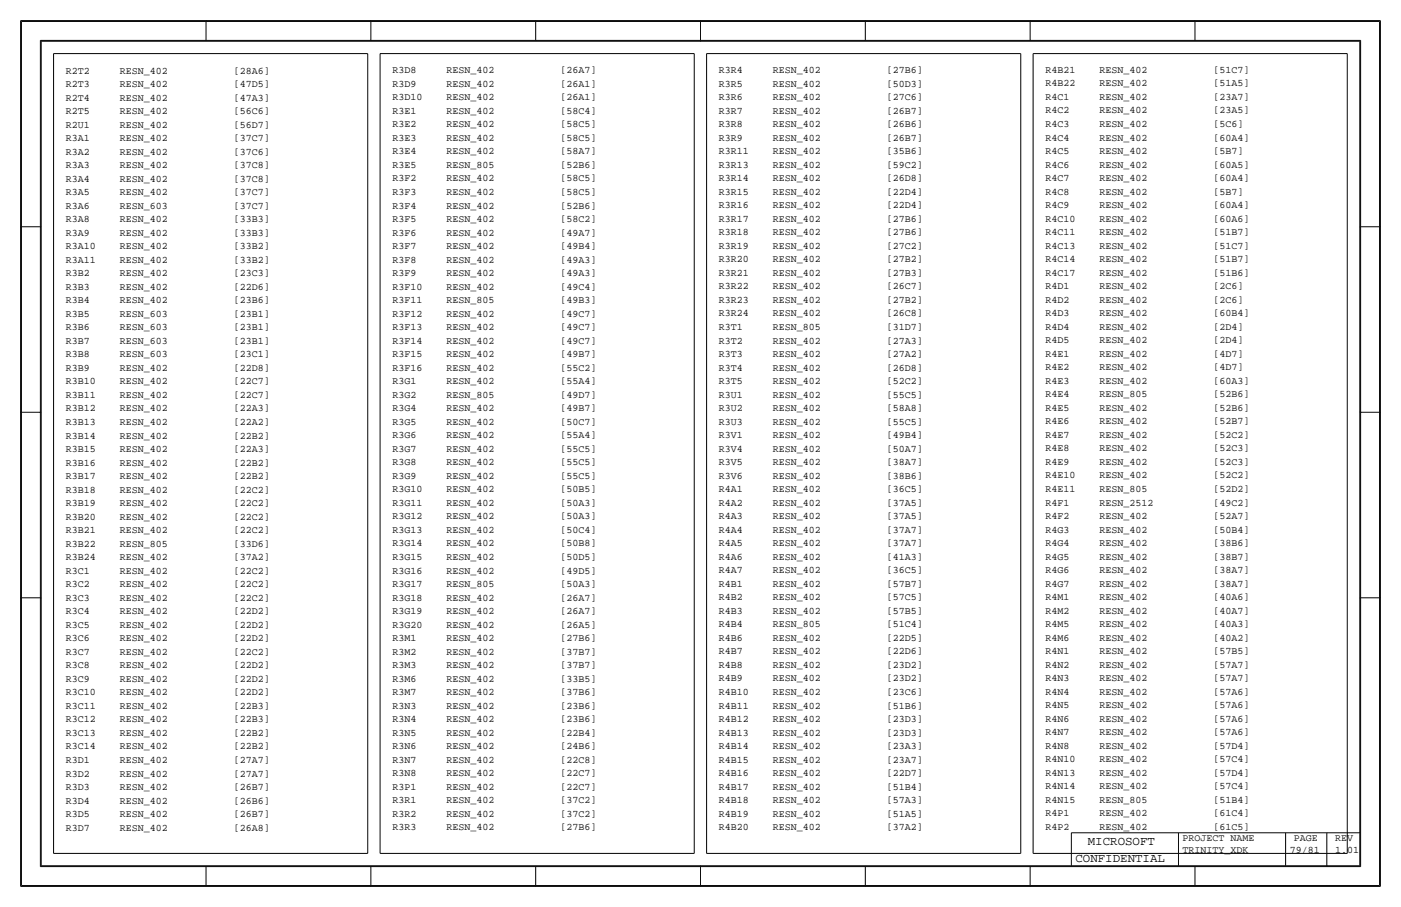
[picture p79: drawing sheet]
<svg xmlns="http://www.w3.org/2000/svg" width="432mm" height="279mm" viewBox="0 0 432 279" stroke-linecap="round" stroke-linejoin="round" font-family="sans-serif">
<defs><g id="words">
<g font-size="3.8">
<text x="335.3" y="260.3">MICROSOFT</text>
<text x="331.5" y="265.4">CONFIDENTIAL</text>
</g>
<g font-size="3.1">
<text x="20.3" y="22.6">R2T2</text>
<text x="37" y="22.6">RESN_402</text>
<text x="72.1" y="22.6">[28A6]</text>
<text x="121" y="22.6">R3D8</text>
<text x="137.6" y="22.6">RESN_402</text>
<text x="172.7" y="22.6">[26A7]</text>
<text x="221.6" y="22.5">R3R4</text>
<text x="238.2" y="22.5">RESN_402</text>
<text x="273.4" y="22.5">[27B6]</text>
<text x="322.2" y="22.5">R4B21</text>
<text x="338.9" y="22.5">RESN_402</text>
<text x="374" y="22.5">[51C7]</text>
<text x="20.3" y="26.8">R2T3</text>
<text x="37" y="26.8">RESN_402</text>
<text x="72.1" y="26.8">[47D5]</text>
<text x="121" y="26.8">R3D9</text>
<text x="137.6" y="26.8">RESN_402</text>
<text x="172.7" y="26.8">[26A1]</text>
<text x="221.6" y="26.7">R3R5</text>
<text x="238.2" y="26.7">RESN_402</text>
<text x="273.4" y="26.7">[50D3]</text>
<text x="322.2" y="26.6">R4B22</text>
<text x="338.9" y="26.6">RESN_402</text>
<text x="374" y="26.6">[51A5]</text>
<text x="20.3" y="35.1">R2T5</text>
<text x="20.3" y="31">R2T4</text>
<text x="37" y="35.1">RESN_402</text>
<text x="37" y="31">RESN_402</text>
<text x="72.1" y="35.1">[56C6]</text>
<text x="72.1" y="31">[47A3]</text>
<text x="121" y="35.1">R3E1</text>
<text x="121" y="30.9">R3D10</text>
<text x="137.6" y="35.1">RESN_402</text>
<text x="137.6" y="30.9">RESN_402</text>
<text x="172.7" y="35.1">[58C4]</text>
<text x="172.7" y="30.9">[26A1]</text>
<text x="221.6" y="35">R3R7</text>
<text x="221.6" y="30.9">R3R6</text>
<text x="238.2" y="35">RESN_402</text>
<text x="238.2" y="30.9">RESN_402</text>
<text x="273.4" y="35">[26B7]</text>
<text x="273.4" y="30.9">[27C6]</text>
<text x="322.2" y="35">R4C2</text>
<text x="322.2" y="30.8">R4C1</text>
<text x="338.9" y="35">RESN_402</text>
<text x="338.9" y="30.8">RESN_402</text>
<text x="374" y="35">[23A5]</text>
<text x="374" y="30.8">[23A7]</text>
<text x="20.3" y="39.3">R2U1</text>
<text x="37" y="39.3">RESN_402</text>
<text x="72.1" y="39.3">[56D7]</text>
<text x="121" y="39.2">R3E2</text>
<text x="137.6" y="39.2">RESN_402</text>
<text x="172.7" y="39.2">[58C5]</text>
<text x="221.6" y="39.2">R3R8</text>
<text x="238.2" y="39.2">RESN_402</text>
<text x="273.4" y="39.2">[26B6]</text>
<text x="322.2" y="39.1">R4C3</text>
<text x="338.9" y="39.1">RESN_402</text>
<text x="374" y="39.1">[5C6]</text>
<text x="20.3" y="47.6">R3A2</text>
<text x="20.3" y="43.5">R3A1</text>
<text x="37" y="47.6">RESN_402</text>
<text x="37" y="43.5">RESN_402</text>
<text x="72.1" y="47.6">[37C6]</text>
<text x="72.1" y="43.5">[37C7]</text>
<text x="121" y="47.6">R3E4</text>
<text x="121" y="43.4">R3E3</text>
<text x="137.6" y="47.6">RESN_402</text>
<text x="137.6" y="43.4">RESN_402</text>
<text x="172.7" y="47.6">[58A7]</text>
<text x="172.7" y="43.4">[58C5]</text>
<text x="221.6" y="47.5">R3R11</text>
<text x="221.6" y="43.3">R3R9</text>
<text x="238.2" y="47.5">RESN_402</text>
<text x="238.2" y="43.3">RESN_402</text>
<text x="273.4" y="47.5">[35B6]</text>
<text x="273.4" y="43.3">[26B7]</text>
<text x="322.2" y="47.5">R4C5</text>
<text x="322.2" y="43.3">R4C4</text>
<text x="338.9" y="47.5">RESN_402</text>
<text x="338.9" y="43.3">RESN_402</text>
<text x="374" y="47.5">[5B7]</text>
<text x="374" y="43.3">[60A4]</text>
<text x="20.3" y="51.8">R3A3</text>
<text x="37" y="51.8">RESN_402</text>
<text x="72.1" y="51.8">[37C8]</text>
<text x="121" y="51.7">R3E5</text>
<text x="137.6" y="51.7">RESN_805</text>
<text x="172.7" y="51.7">[52B6]</text>
<text x="221.6" y="51.7">R3R13</text>
<text x="238.2" y="51.7">RESN_402</text>
<text x="273.4" y="51.7">[59C2]</text>
<text x="322.2" y="51.6">R4C6</text>
<text x="338.9" y="51.6">RESN_402</text>
<text x="374" y="51.6">[60A5]</text>
<text x="20.3" y="56">R3A4</text>
<text x="37" y="56">RESN_402</text>
<text x="72.1" y="56">[37C8]</text>
<text x="121" y="55.9">R3F2</text>
<text x="137.6" y="55.9">RESN_402</text>
<text x="172.7" y="55.9">[58C5]</text>
<text x="221.6" y="55.8">R3R14</text>
<text x="238.2" y="55.8">RESN_402</text>
<text x="273.4" y="55.8">[26D8]</text>
<text x="322.2" y="59.9">R4C8</text>
<text x="322.2" y="55.8">R4C7</text>
<text x="338.9" y="59.9">RESN_402</text>
<text x="338.9" y="55.8">RESN_402</text>
<text x="374" y="59.9">[5B7]</text>
<text x="374" y="55.8">[60A4]</text>
<text x="20.3" y="64.3">R3A6</text>
<text x="20.3" y="60.1">R3A5</text>
<text x="37" y="64.3">RESN_603</text>
<text x="37" y="60.1">RESN_402</text>
<text x="72.1" y="64.3">[37C7]</text>
<text x="72.1" y="60.1">[37C7]</text>
<text x="121" y="64.2">R3F4</text>
<text x="121" y="60.1">R3F3</text>
<text x="137.6" y="64.2">RESN_402</text>
<text x="137.6" y="60.1">RESN_402</text>
<text x="172.7" y="64.2">[52B6]</text>
<text x="172.7" y="60.1">[58C5]</text>
<text x="221.6" y="64.2">R3R16</text>
<text x="221.6" y="60">R3R15</text>
<text x="238.2" y="64.2">RESN_402</text>
<text x="238.2" y="60">RESN_402</text>
<text x="273.4" y="64.2">[22D4]</text>
<text x="273.4" y="60">[22D4]</text>
<text x="322.2" y="64.1">R4C9</text>
<text x="338.9" y="64.1">RESN_402</text>
<text x="374" y="64.1">[60A4]</text>
<text x="20.3" y="68.5">R3A8</text>
<text x="37" y="68.5">RESN_402</text>
<text x="72.1" y="68.5">[33B3]</text>
<text x="121" y="68.4">R3F5</text>
<text x="137.6" y="68.4">RESN_402</text>
<text x="172.7" y="68.4">[58C2]</text>
<text x="221.6" y="68.3">R3R17</text>
<text x="238.2" y="68.3">RESN_402</text>
<text x="273.4" y="68.3">[27B6]</text>
<text x="322.2" y="68.3">R4C10</text>
<text x="338.9" y="68.3">RESN_402</text>
<text x="374" y="68.3">[60A6]</text>
<text x="20.3" y="76.8">R3A10</text>
<text x="20.3" y="72.6">R3A9</text>
<text x="37" y="76.8">RESN_402</text>
<text x="37" y="72.6">RESN_402</text>
<text x="72.1" y="76.8">[33B2]</text>
<text x="72.1" y="72.6">[33B3]</text>
<text x="121" y="76.7">R3F7</text>
<text x="121" y="72.6">R3F6</text>
<text x="137.6" y="76.7">RESN_402</text>
<text x="137.6" y="72.6">RESN_402</text>
<text x="172.7" y="76.7">[49B4]</text>
<text x="172.7" y="72.6">[49A7]</text>
<text x="221.6" y="76.7">R3R19</text>
<text x="221.6" y="72.5">R3R18</text>
<text x="238.2" y="76.7">RESN_402</text>
<text x="238.2" y="72.5">RESN_402</text>
<text x="273.4" y="76.7">[27C2]</text>
<text x="273.4" y="72.5">[27B6]</text>
<text x="322.2" y="76.6">R4C13</text>
<text x="322.2" y="72.4">R4C11</text>
<text x="338.9" y="76.6">RESN_402</text>
<text x="338.9" y="72.4">RESN_402</text>
<text x="374" y="76.6">[51C7]</text>
<text x="374" y="72.4">[51B7]</text>
<text x="20.3" y="81">R3A11</text>
<text x="37" y="81">RESN_402</text>
<text x="72.1" y="81">[33B2]</text>
<text x="121" y="80.9">R3F8</text>
<text x="137.6" y="80.9">RESN_402</text>
<text x="172.7" y="80.9">[49A3]</text>
<text x="221.6" y="80.8">R3R20</text>
<text x="238.2" y="80.8">RESN_402</text>
<text x="273.4" y="80.8">[27B2]</text>
<text x="322.2" y="80.8">R4C14</text>
<text x="338.9" y="80.8">RESN_402</text>
<text x="374" y="80.8">[51B7]</text>
<text x="20.3" y="89.3">R3B3</text>
<text x="20.3" y="85.1">R3B2</text>
<text x="37" y="89.3">RESN_402</text>
<text x="37" y="85.1">RESN_402</text>
<text x="72.1" y="89.3">[22D6]</text>
<text x="72.1" y="85.1">[23C3]</text>
<text x="121" y="89.2">R3F10</text>
<text x="121" y="85.1">R3F9</text>
<text x="137.6" y="89.2">RESN_402</text>
<text x="137.6" y="85.1">RESN_402</text>
<text x="172.7" y="89.2">[49C4]</text>
<text x="172.7" y="85.1">[49A3]</text>
<text x="221.6" y="89.2">R3R22</text>
<text x="221.6" y="85">R3R21</text>
<text x="238.2" y="89.2">RESN_402</text>
<text x="238.2" y="85">RESN_402</text>
<text x="273.4" y="89.2">[26C7]</text>
<text x="273.4" y="85">[27B3]</text>
<text x="322.2" y="89.1">R4D1</text>
<text x="322.2" y="84.9">R4C17</text>
<text x="338.9" y="89.1">RESN_402</text>
<text x="338.9" y="84.9">RESN_402</text>
<text x="374" y="89.1">[2C6]</text>
<text x="374" y="84.9">[51B6]</text>
<text x="20.3" y="93.4">R3B4</text>
<text x="37" y="93.4">RESN_402</text>
<text x="72.1" y="93.4">[23B6]</text>
<text x="121" y="93.4">R3F11</text>
<text x="137.6" y="93.4">RESN_805</text>
<text x="172.7" y="93.4">[49B3]</text>
<text x="221.6" y="93.3">R3R23</text>
<text x="238.2" y="93.3">RESN_402</text>
<text x="273.4" y="93.3">[27B2]</text>
<text x="322.2" y="93.3">R4D2</text>
<text x="338.9" y="93.3">RESN_402</text>
<text x="374" y="93.3">[2C6]</text>
<text x="20.3" y="101.8">R3B6</text>
<text x="20.3" y="97.6">R3B5</text>
<text x="37" y="101.8">RESN_603</text>
<text x="37" y="97.6">RESN_603</text>
<text x="72.1" y="101.8">[23B1]</text>
<text x="72.1" y="97.6">[23B1]</text>
<text x="121" y="101.7">R3F13</text>
<text x="121" y="97.5">R3F12</text>
<text x="137.6" y="101.7">RESN_402</text>
<text x="137.6" y="97.5">RESN_402</text>
<text x="172.7" y="101.7">[49C7]</text>
<text x="172.7" y="97.5">[49C7]</text>
<text x="221.6" y="101.7">R3T1</text>
<text x="221.6" y="97.5">R3R24</text>
<text x="238.2" y="101.7">RESN_805</text>
<text x="238.2" y="97.5">RESN_402</text>
<text x="273.4" y="101.7">[31D7]</text>
<text x="273.4" y="97.5">[26C8]</text>
<text x="322.2" y="101.6">R4D4</text>
<text x="322.2" y="97.4">R4D3</text>
<text x="338.9" y="101.6">RESN_402</text>
<text x="338.9" y="97.4">RESN_402</text>
<text x="374" y="101.6">[2D4]</text>
<text x="374" y="97.4">[60B4]</text>
<text x="20.3" y="105.9">R3B7</text>
<text x="37" y="105.9">RESN_603</text>
<text x="72.1" y="105.9">[23B1]</text>
<text x="121" y="105.9">R3F14</text>
<text x="137.6" y="105.9">RESN_402</text>
<text x="172.7" y="105.9">[49C7]</text>
<text x="221.6" y="105.8">R3T2</text>
<text x="238.2" y="105.8">RESN_402</text>
<text x="273.4" y="105.8">[27A3]</text>
<text x="322.2" y="105.8">R4D5</text>
<text x="338.9" y="105.8">RESN_402</text>
<text x="374" y="105.8">[2D4]</text>
<text x="20.3" y="110.1">R3B8</text>
<text x="37" y="110.1">RESN_603</text>
<text x="72.1" y="110.1">[23C1]</text>
<text x="121" y="110">R3F15</text>
<text x="137.6" y="110">RESN_402</text>
<text x="172.7" y="110">[49B7]</text>
<text x="221.6" y="110">R3T3</text>
<text x="238.2" y="110">RESN_402</text>
<text x="273.4" y="110">[27A2]</text>
<text x="322.2" y="109.9">R4E1</text>
<text x="338.9" y="109.9">RESN_402</text>
<text x="374" y="109.9">[4D7]</text>
<text x="20.3" y="118.4">R3B10</text>
<text x="20.3" y="114.3">R3B9</text>
<text x="37" y="118.4">RESN_402</text>
<text x="37" y="114.3">RESN_402</text>
<text x="72.1" y="118.4">[22C7]</text>
<text x="72.1" y="114.3">[22D8]</text>
<text x="121" y="118.4">R3G1</text>
<text x="121" y="114.2">R3F16</text>
<text x="137.6" y="118.4">RESN_402</text>
<text x="137.6" y="114.2">RESN_402</text>
<text x="172.7" y="118.4">[55A4]</text>
<text x="172.7" y="114.2">[55C2]</text>
<text x="221.6" y="118.3">R3T5</text>
<text x="221.6" y="114.1">R3T4</text>
<text x="238.2" y="118.3">RESN_402</text>
<text x="238.2" y="114.1">RESN_402</text>
<text x="273.4" y="118.3">[52C2]</text>
<text x="273.4" y="114.1">[26D8]</text>
<text x="322.2" y="118.2">R4E3</text>
<text x="322.2" y="114.1">R4E2</text>
<text x="338.9" y="118.2">RESN_402</text>
<text x="338.9" y="114.1">RESN_402</text>
<text x="374" y="118.2">[60A3]</text>
<text x="374" y="114.1">[4D7]</text>
<text x="20.3" y="122.6">R3B11</text>
<text x="37" y="122.6">RESN_402</text>
<text x="72.1" y="122.6">[22C7]</text>
<text x="121" y="122.5">R3G2</text>
<text x="137.6" y="122.5">RESN_805</text>
<text x="172.7" y="122.5">[49D7]</text>
<text x="221.6" y="122.5">R3U1</text>
<text x="238.2" y="122.5">RESN_402</text>
<text x="273.4" y="122.5">[55C5]</text>
<text x="322.2" y="122.4">R4E4</text>
<text x="338.9" y="122.4">RESN_805</text>
<text x="374" y="122.4">[52B6]</text>
<text x="20.3" y="130.9">R3B13</text>
<text x="20.3" y="126.8">R3B12</text>
<text x="37" y="130.9">RESN_402</text>
<text x="37" y="126.8">RESN_402</text>
<text x="72.1" y="130.9">[22A2]</text>
<text x="72.1" y="126.8">[22A3]</text>
<text x="121" y="130.9">R3G5</text>
<text x="121" y="126.7">R3G4</text>
<text x="137.6" y="130.9">RESN_402</text>
<text x="137.6" y="126.7">RESN_402</text>
<text x="172.7" y="130.9">[50C7]</text>
<text x="172.7" y="126.7">[49B7]</text>
<text x="221.6" y="130.8">R3U3</text>
<text x="221.6" y="126.6">R3U2</text>
<text x="238.2" y="130.8">RESN_402</text>
<text x="238.2" y="126.6">RESN_402</text>
<text x="273.4" y="130.8">[55C5]</text>
<text x="273.4" y="126.6">[58A8]</text>
<text x="322.2" y="130.7">R4E6</text>
<text x="322.2" y="126.6">R4E5</text>
<text x="338.9" y="130.7">RESN_402</text>
<text x="338.9" y="126.6">RESN_402</text>
<text x="374" y="130.7">[52B7]</text>
<text x="374" y="126.6">[52B6]</text>
<text x="20.3" y="135.1">R3B14</text>
<text x="37" y="135.1">RESN_402</text>
<text x="72.1" y="135.1">[22B2]</text>
<text x="121" y="135">R3G6</text>
<text x="137.6" y="135">RESN_402</text>
<text x="172.7" y="135">[55A4]</text>
<text x="221.6" y="135">R3V1</text>
<text x="238.2" y="135">RESN_402</text>
<text x="273.4" y="135">[49B4]</text>
<text x="322.2" y="134.9">R4E7</text>
<text x="338.9" y="134.9">RESN_402</text>
<text x="374" y="134.9">[52C2]</text>
<text x="20.3" y="143.4">R3B16</text>
<text x="20.3" y="139.3">R3B15</text>
<text x="37" y="143.4">RESN_402</text>
<text x="37" y="139.3">RESN_402</text>
<text x="72.1" y="143.4">[22B2]</text>
<text x="72.1" y="139.3">[22A3]</text>
<text x="121" y="143.4">R3G8</text>
<text x="121" y="139.2">R3G7</text>
<text x="137.6" y="143.4">RESN_402</text>
<text x="137.6" y="139.2">RESN_402</text>
<text x="172.7" y="143.4">[55C5]</text>
<text x="172.7" y="139.2">[55C5]</text>
<text x="221.6" y="143.3">R3V5</text>
<text x="221.6" y="139.1">R3V4</text>
<text x="238.2" y="143.3">RESN_402</text>
<text x="238.2" y="139.1">RESN_402</text>
<text x="273.4" y="143.3">[38A7]</text>
<text x="273.4" y="139.1">[50A7]</text>
<text x="322.2" y="143.2">R4E9</text>
<text x="322.2" y="139.1">R4E8</text>
<text x="338.9" y="143.2">RESN_402</text>
<text x="338.9" y="139.1">RESN_402</text>
<text x="374" y="143.2">[52C3]</text>
<text x="374" y="139.1">[52C3]</text>
<text x="20.3" y="147.6">R3B17</text>
<text x="37" y="147.6">RESN_402</text>
<text x="72.1" y="147.6">[22B2]</text>
<text x="121" y="147.5">R3G9</text>
<text x="137.6" y="147.5">RESN_402</text>
<text x="172.7" y="147.5">[55C5]</text>
<text x="221.6" y="147.5">R3V6</text>
<text x="238.2" y="147.5">RESN_402</text>
<text x="273.4" y="147.5">[38B6]</text>
<text x="322.2" y="147.4">R4E10</text>
<text x="338.9" y="147.4">RESN_402</text>
<text x="374" y="147.4">[52C2]</text>
<text x="20.3" y="155.9">R3B19</text>
<text x="20.3" y="151.7">R3B18</text>
<text x="37" y="155.9">RESN_402</text>
<text x="37" y="151.7">RESN_402</text>
<text x="72.1" y="155.9">[22C2]</text>
<text x="72.1" y="151.7">[22C2]</text>
<text x="121" y="155.9">R3G11</text>
<text x="121" y="151.7">R3G10</text>
<text x="137.6" y="155.9">RESN_402</text>
<text x="137.6" y="151.7">RESN_402</text>
<text x="172.7" y="155.9">[50A3]</text>
<text x="172.7" y="151.7">[50B5]</text>
<text x="221.6" y="155.8">R4A2</text>
<text x="221.6" y="151.6">R4A1</text>
<text x="238.2" y="155.8">RESN_402</text>
<text x="238.2" y="151.6">RESN_402</text>
<text x="273.4" y="155.8">[37A5]</text>
<text x="273.4" y="151.6">[36C5]</text>
<text x="322.2" y="155.7">R4F1</text>
<text x="322.2" y="151.6">R4E11</text>
<text x="338.9" y="155.7">RESN_2512</text>
<text x="338.9" y="151.6">RESN_805</text>
<text x="374" y="155.7">[49C2]</text>
<text x="374" y="151.6">[52D2]</text>
<text x="20.3" y="160.1">R3B20</text>
<text x="37" y="160.1">RESN_402</text>
<text x="72.1" y="160.1">[22C2]</text>
<text x="121" y="160">R3G12</text>
<text x="137.6" y="160">RESN_402</text>
<text x="172.7" y="160">[50A3]</text>
<text x="221.6" y="160">R4A3</text>
<text x="238.2" y="160">RESN_402</text>
<text x="273.4" y="160">[37A5]</text>
<text x="322.2" y="159.9">R4F2</text>
<text x="338.9" y="159.9">RESN_402</text>
<text x="374" y="159.9">[52A7]</text>
<text x="20.3" y="164.2">R3B21</text>
<text x="37" y="164.2">RESN_402</text>
<text x="72.1" y="164.2">[22C2]</text>
<text x="121" y="164.2">R3G13</text>
<text x="137.6" y="164.2">RESN_402</text>
<text x="172.7" y="164.2">[50C4]</text>
<text x="221.6" y="164.1">R4A4</text>
<text x="238.2" y="164.1">RESN_402</text>
<text x="273.4" y="164.1">[37A7]</text>
<text x="322.2" y="164.1">R4G3</text>
<text x="338.9" y="164.1">RESN_402</text>
<text x="374" y="164.1">[50B4]</text>
<text x="20.3" y="172.6">R3B24</text>
<text x="20.3" y="168.4">R3B22</text>
<text x="37" y="172.6">RESN_402</text>
<text x="37" y="168.4">RESN_805</text>
<text x="72.1" y="172.6">[37A2]</text>
<text x="72.1" y="168.4">[33D6]</text>
<text x="121" y="172.5">R3G15</text>
<text x="121" y="168.3">R3G14</text>
<text x="137.6" y="172.5">RESN_402</text>
<text x="137.6" y="168.3">RESN_402</text>
<text x="172.7" y="172.5">[50D5]</text>
<text x="172.7" y="168.3">[50B8]</text>
<text x="221.6" y="172.4">R4A6</text>
<text x="221.6" y="168.3">R4A5</text>
<text x="238.2" y="172.4">RESN_402</text>
<text x="238.2" y="168.3">RESN_402</text>
<text x="273.4" y="172.4">[41A3]</text>
<text x="273.4" y="168.3">[37A7]</text>
<text x="322.2" y="172.4">R4G5</text>
<text x="322.2" y="168.2">R4G4</text>
<text x="338.9" y="172.4">RESN_402</text>
<text x="338.9" y="168.2">RESN_402</text>
<text x="374" y="172.4">[38B7]</text>
<text x="374" y="168.2">[38B6]</text>
<text x="20.3" y="176.7">R3C1</text>
<text x="37" y="176.7">RESN_402</text>
<text x="72.1" y="176.7">[22C2]</text>
<text x="121" y="176.7">R3G16</text>
<text x="137.6" y="176.7">RESN_402</text>
<text x="172.7" y="176.7">[49D5]</text>
<text x="221.6" y="176.6">R4A7</text>
<text x="238.2" y="176.6">RESN_402</text>
<text x="273.4" y="176.6">[36C5]</text>
<text x="322.2" y="176.6">R4G6</text>
<text x="338.9" y="176.6">RESN_402</text>
<text x="374" y="176.6">[38A7]</text>
<text x="20.3" y="185.1">R3C3</text>
<text x="20.3" y="180.9">R3C2</text>
<text x="37" y="185.1">RESN_402</text>
<text x="37" y="180.9">RESN_402</text>
<text x="72.1" y="185.1">[22C2]</text>
<text x="72.1" y="180.9">[22C2]</text>
<text x="121" y="185">R3G18</text>
<text x="121" y="180.8">R3G17</text>
<text x="137.6" y="185">RESN_402</text>
<text x="137.6" y="180.8">RESN_805</text>
<text x="172.7" y="185">[26A7]</text>
<text x="172.7" y="180.8">[50A3]</text>
<text x="221.6" y="184.9">R4B2</text>
<text x="221.6" y="180.8">R4B1</text>
<text x="238.2" y="184.9">RESN_402</text>
<text x="238.2" y="180.8">RESN_402</text>
<text x="273.4" y="184.9">[57C5]</text>
<text x="273.4" y="180.8">[57B7]</text>
<text x="322.2" y="184.9">R4M1</text>
<text x="322.2" y="180.7">R4G7</text>
<text x="338.9" y="184.9">RESN_402</text>
<text x="338.9" y="180.7">RESN_402</text>
<text x="374" y="184.9">[40A6]</text>
<text x="374" y="180.7">[38A7]</text>
<text x="20.3" y="189.2">R3C4</text>
<text x="37" y="189.2">RESN_402</text>
<text x="72.1" y="189.2">[22D2]</text>
<text x="121" y="189.2">R3G19</text>
<text x="137.6" y="189.2">RESN_402</text>
<text x="172.7" y="189.2">[26A7]</text>
<text x="221.6" y="189.1">R4B3</text>
<text x="238.2" y="189.1">RESN_402</text>
<text x="273.4" y="189.1">[57B5]</text>
<text x="322.2" y="189">R4M2</text>
<text x="338.9" y="189">RESN_402</text>
<text x="374" y="189">[40A7]</text>
<text x="20.3" y="197.6">R3C6</text>
<text x="20.3" y="193.4">R3C5</text>
<text x="37" y="197.6">RESN_402</text>
<text x="37" y="193.4">RESN_402</text>
<text x="72.1" y="197.6">[22D2]</text>
<text x="72.1" y="193.4">[22D2]</text>
<text x="121" y="197.5">R3M1</text>
<text x="121" y="193.3">R3G20</text>
<text x="137.6" y="197.5">RESN_402</text>
<text x="137.6" y="193.3">RESN_402</text>
<text x="172.7" y="197.5">[27B6]</text>
<text x="172.7" y="193.3">[26A5]</text>
<text x="221.6" y="197.4">R4B6</text>
<text x="221.6" y="193.3">R4B4</text>
<text x="238.2" y="197.4">RESN_402</text>
<text x="238.2" y="193.3">RESN_805</text>
<text x="273.4" y="197.4">[22D5]</text>
<text x="273.4" y="193.3">[51C4]</text>
<text x="322.2" y="197.4">R4M6</text>
<text x="322.2" y="193.2">R4M5</text>
<text x="338.9" y="197.4">RESN_402</text>
<text x="338.9" y="193.2">RESN_402</text>
<text x="374" y="197.4">[40A2]</text>
<text x="374" y="193.2">[40A3]</text>
<text x="20.3" y="201.7">R3C7</text>
<text x="37" y="201.7">RESN_402</text>
<text x="72.1" y="201.7">[22C2]</text>
<text x="121" y="201.7">R3M2</text>
<text x="137.6" y="201.7">RESN_402</text>
<text x="172.7" y="201.7">[37B7]</text>
<text x="221.6" y="201.6">R4B7</text>
<text x="238.2" y="201.6">RESN_402</text>
<text x="273.4" y="201.6">[22D6]</text>
<text x="322.2" y="201.5">R4N1</text>
<text x="338.9" y="201.5">RESN_402</text>
<text x="374" y="201.5">[57B5]</text>
<text x="20.3" y="205.9">R3C8</text>
<text x="37" y="205.9">RESN_402</text>
<text x="72.1" y="205.9">[22D2]</text>
<text x="121" y="210">R3M6</text>
<text x="121" y="205.8">R3M3</text>
<text x="137.6" y="210">RESN_402</text>
<text x="137.6" y="205.8">RESN_402</text>
<text x="172.7" y="210">[33B5]</text>
<text x="172.7" y="205.8">[37B7]</text>
<text x="221.6" y="209.9">R4B9</text>
<text x="221.6" y="205.8">R4B8</text>
<text x="238.2" y="209.9">RESN_402</text>
<text x="238.2" y="205.8">RESN_402</text>
<text x="273.4" y="209.9">[23D2]</text>
<text x="273.4" y="205.8">[23D2]</text>
<text x="322.2" y="209.9">R4N3</text>
<text x="322.2" y="205.7">R4N2</text>
<text x="338.9" y="209.9">RESN_402</text>
<text x="338.9" y="205.7">RESN_402</text>
<text x="374" y="209.9">[57A7]</text>
<text x="374" y="205.7">[57A7]</text>
<text x="20.3" y="214.2">R3C10</text>
<text x="20.3" y="210.1">R3C9</text>
<text x="37" y="214.2">RESN_402</text>
<text x="37" y="210.1">RESN_402</text>
<text x="72.1" y="214.2">[22D2]</text>
<text x="72.1" y="210.1">[22D2]</text>
<text x="121" y="214.2">R3M7</text>
<text x="137.6" y="214.2">RESN_402</text>
<text x="172.7" y="214.2">[37B6]</text>
<text x="221.6" y="214.1">R4B10</text>
<text x="238.2" y="214.1">RESN_402</text>
<text x="273.4" y="214.1">[23C6]</text>
<text x="322.2" y="214">R4N4</text>
<text x="338.9" y="214">RESN_402</text>
<text x="374" y="214">[57A6]</text>
<text x="20.3" y="218.4">R3C11</text>
<text x="37" y="218.4">RESN_402</text>
<text x="72.1" y="218.4">[22B3]</text>
<text x="121" y="218.3">R3N3</text>
<text x="137.6" y="218.3">RESN_402</text>
<text x="172.7" y="218.3">[23B6]</text>
<text x="221.6" y="218.3">R4B11</text>
<text x="238.2" y="218.3">RESN_402</text>
<text x="273.4" y="218.3">[51B6]</text>
<text x="322.2" y="218.2">R4N5</text>
<text x="338.9" y="218.2">RESN_402</text>
<text x="374" y="218.2">[57A6]</text>
<text x="20.3" y="226.7">R3C13</text>
<text x="20.3" y="222.5">R3C12</text>
<text x="37" y="226.7">RESN_402</text>
<text x="37" y="222.5">RESN_402</text>
<text x="72.1" y="226.7">[22B2]</text>
<text x="72.1" y="222.5">[22B3]</text>
<text x="121" y="226.6">R3N5</text>
<text x="121" y="222.5">R3N4</text>
<text x="137.6" y="226.6">RESN_402</text>
<text x="137.6" y="222.5">RESN_402</text>
<text x="172.7" y="226.6">[22B4]</text>
<text x="172.7" y="222.5">[23B6]</text>
<text x="221.6" y="226.6">R4B13</text>
<text x="221.6" y="222.4">R4B12</text>
<text x="238.2" y="226.6">RESN_402</text>
<text x="238.2" y="222.4">RESN_402</text>
<text x="273.4" y="226.6">[23D3]</text>
<text x="273.4" y="222.4">[23D3]</text>
<text x="322.2" y="226.5">R4N7</text>
<text x="322.2" y="222.4">R4N6</text>
<text x="338.9" y="226.5">RESN_402</text>
<text x="338.9" y="222.4">RESN_402</text>
<text x="374" y="226.5">[57A6]</text>
<text x="374" y="222.4">[57A6]</text>
<text x="20.3" y="230.9">R3C14</text>
<text x="37" y="230.9">RESN_402</text>
<text x="72.1" y="230.9">[22B2]</text>
<text x="121" y="230.8">R3N6</text>
<text x="137.6" y="230.8">RESN_402</text>
<text x="172.7" y="230.8">[24B6]</text>
<text x="221.6" y="230.8">R4B14</text>
<text x="238.2" y="230.8">RESN_402</text>
<text x="273.4" y="230.8">[23A3]</text>
<text x="322.2" y="230.7">R4N8</text>
<text x="338.9" y="230.7">RESN_402</text>
<text x="374" y="230.7">[57D4]</text>
<text x="20.3" y="239.2">R3D2</text>
<text x="20.3" y="235">R3D1</text>
<text x="37" y="239.2">RESN_402</text>
<text x="37" y="235">RESN_402</text>
<text x="72.1" y="239.2">[27A7]</text>
<text x="72.1" y="235">[27A7]</text>
<text x="121" y="239.1">R3N8</text>
<text x="121" y="235">R3N7</text>
<text x="137.6" y="239.1">RESN_402</text>
<text x="137.6" y="235">RESN_402</text>
<text x="172.7" y="239.1">[22C7]</text>
<text x="172.7" y="235">[22C8]</text>
<text x="221.6" y="239.1">R4B16</text>
<text x="221.6" y="234.9">R4B15</text>
<text x="238.2" y="239.1">RESN_402</text>
<text x="238.2" y="234.9">RESN_402</text>
<text x="273.4" y="239.1">[22D7]</text>
<text x="273.4" y="234.9">[23A7]</text>
<text x="322.2" y="239">R4N13</text>
<text x="322.2" y="234.9">R4N10</text>
<text x="338.9" y="239">RESN_402</text>
<text x="338.9" y="234.9">RESN_402</text>
<text x="374" y="239">[57D4]</text>
<text x="374" y="234.9">[57C4]</text>
<text x="20.3" y="243.4">R3D3</text>
<text x="37" y="243.4">RESN_402</text>
<text x="72.1" y="243.4">[26B7]</text>
<text x="121" y="243.3">R3P1</text>
<text x="137.6" y="243.3">RESN_402</text>
<text x="172.7" y="243.3">[22C7]</text>
<text x="221.6" y="243.2">R4B17</text>
<text x="238.2" y="243.2">RESN_402</text>
<text x="273.4" y="243.2">[51B4]</text>
<text x="322.2" y="243.2">R4N14</text>
<text x="338.9" y="243.2">RESN_402</text>
<text x="374" y="243.2">[57C4]</text>
<text x="20.3" y="251.7">R3D5</text>
<text x="20.3" y="247.5">R3D4</text>
<text x="37" y="251.7">RESN_402</text>
<text x="37" y="247.5">RESN_402</text>
<text x="72.1" y="251.7">[26B7]</text>
<text x="72.1" y="247.5">[26B6]</text>
<text x="121" y="251.6">R3R2</text>
<text x="121" y="247.5">R3R1</text>
<text x="137.6" y="251.6">RESN_402</text>
<text x="137.6" y="247.5">RESN_402</text>
<text x="172.7" y="251.6">[37C2]</text>
<text x="172.7" y="247.5">[37C2]</text>
<text x="221.6" y="251.6">R4B19</text>
<text x="221.6" y="247.4">R4B18</text>
<text x="238.2" y="251.6">RESN_402</text>
<text x="238.2" y="247.4">RESN_402</text>
<text x="273.4" y="251.6">[51A5]</text>
<text x="273.4" y="247.4">[57A3]</text>
<text x="322.2" y="251.5">R4P1</text>
<text x="322.2" y="247.3">R4N15</text>
<text x="338.9" y="251.5">RESN_402</text>
<text x="338.9" y="247.3">RESN_805</text>
<text x="374" y="251.5">[61C4]</text>
<text x="374" y="247.3">[51B4]</text>
<text x="20.3" y="255.9">R3D7</text>
<text x="37" y="255.9">RESN_402</text>
<text x="72.1" y="255.9">[26A8]</text>
<text x="121" y="255.8">R3R3</text>
<text x="137.6" y="255.8">RESN_402</text>
<text x="172.7" y="255.8">[27B6]</text>
<text x="221.6" y="255.7">R4B20</text>
<text x="238.2" y="255.7">RESN_402</text>
<text x="273.4" y="255.7">[37A2]</text>
<text x="322.2" y="255.7">R4P2</text>
<text x="338.9" y="255.7">RESN_402</text>
<text x="374" y="255.7">[61C5]</text>
<text x="364.5" y="262.9">TRINITY_XDK</text>
<text x="364.5" y="259.1">PROJECT NAME</text>
<text x="397.5" y="262.9">79/81</text>
<text x="398.8" y="259.1">PAGE</text>
<text x="411.5" y="262.9">1.01</text>
<text x="411.5" y="259.1">REV</text>
</g>
</g></defs>
<!-- layer: Nets -->
<g fill="none" stroke="#000" stroke-width=".31">
<path d="M16.5 16.5v246.4zM16.5 16.5h96.8zM113.3 16.5v246.4zM117.1 16.5v246.4zM117.1 16.5h96.9zM214 16.5v246.4zM217.8 16.5v246.4zM217.8 16.5h96.8zM314.6 16.5v246.4zM318.4 16.5v246.4zM318.4 16.5h96.8zM415.2 16.5v246.4z"/>
<path d="M16.5 262.9h96.8zM117.1 262.9h96.9zM217.8 262.9h96.8zM318.4 262.9h96.8z"/>
</g>
<!-- layer: Page Border and Title Block -->
<g fill="none" stroke="#000" stroke-width=".31">
<path d="M6.3 6.3v266.7zM6.4 6.3h419zM6.6 6.6h418.6zM6.6 6.6v266.2zM12.4 12.4v254.6zM12.4 12.4h407zM12.7 12.7h406.4zM12.7 12.7v254zM63.5 6.3v6.4zM114.3 6.3v6.4zM165.1 6.3v6.4zM215.9 6.3v6.4z"/>
<path d="M266.7 6.3v6.4zM317.5 6.3v6.4zM368.3 6.3v6.4zM419.1 12.7v254zM419.4 12.4v254.6zM425.2 6.6v266.2zM425.4 6.3v266.7zM6.3 69.8h6.4zM419.1 69.8h6.3zM6.3 127h6.4zM419.1 127h6.3zM6.3 184.1h6.4z"/>
<path d="M419.1 184.1h6.3zM330.2 256.5v10.2zM330.2 256.5h88.9zM363.2 256.5v10.2zM396.2 256.5v10.2zM408.9 256.5v10.2zM6.4 273h419zM6.6 272.8h418.6zM12.4 267h407zM12.7 266.7h406.4zM63.5 266.7v6.3zM114.3 266.7v6.3z"/>
<path d="M165.1 266.7v6.3zM215.9 266.7v6.3zM266.7 266.7v6.3zM317.5 266.7v6.3zM368.3 266.7v6.3z"/>
</g>
<use href="#words"/>
</svg>
